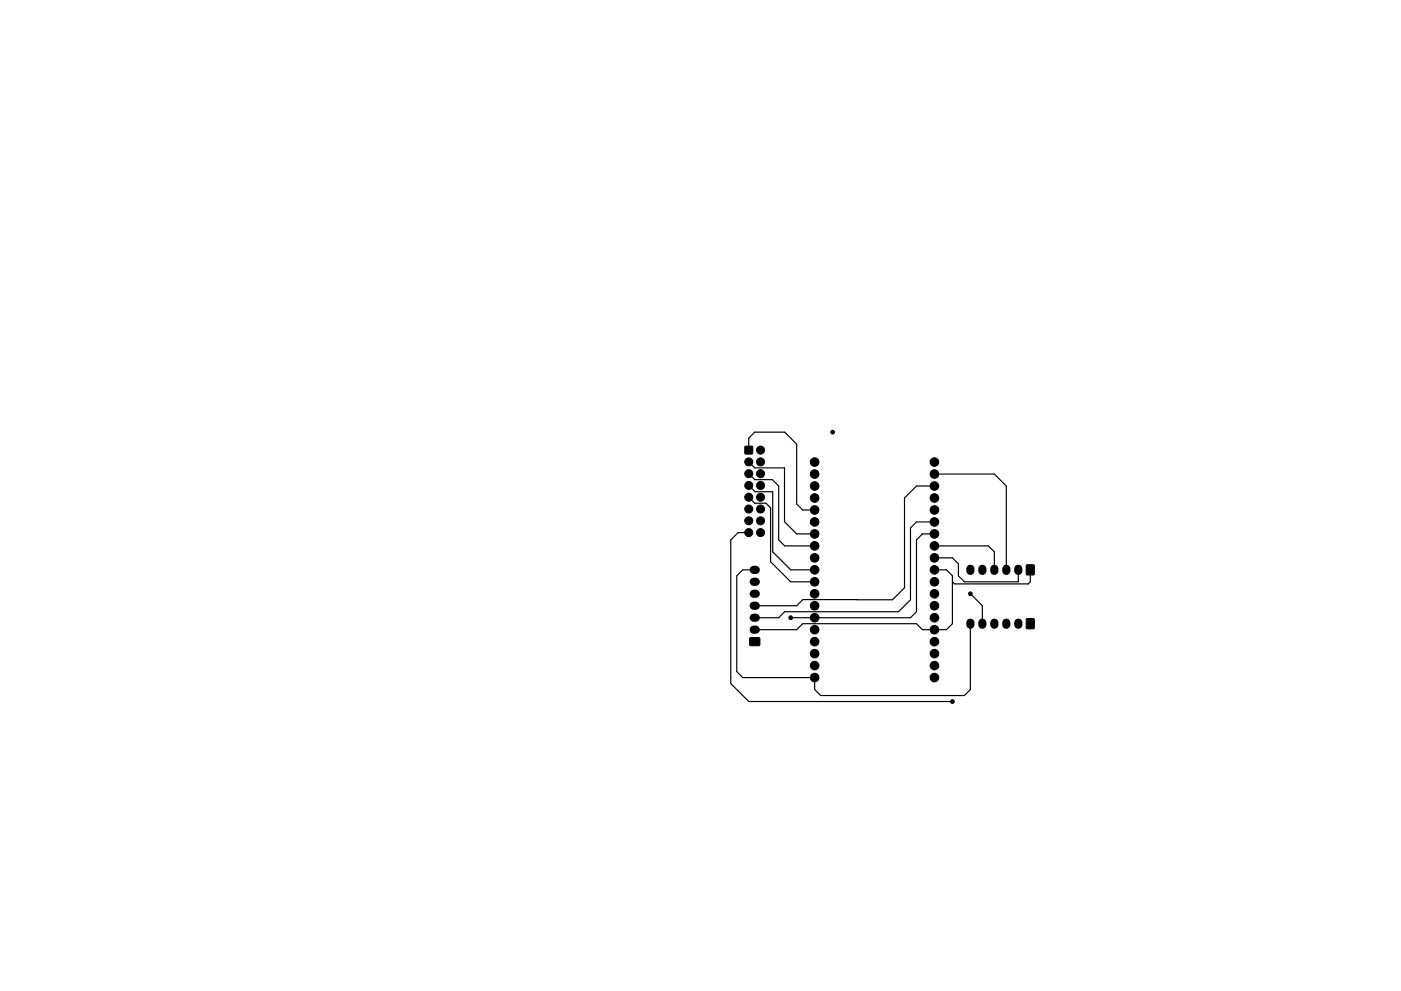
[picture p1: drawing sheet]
<svg xmlns="http://www.w3.org/2000/svg" width="297mm" height="210mm" viewBox="0 0 297 210" stroke-linecap="round" stroke-linejoin="round" font-family="sans-serif">
<g fill="#000" stroke="#000" stroke-width=".21">
<path d="M158 94.7h1.5v1.6h-1.5zM217.6 119.9h1.7l-.1 2h-1.6zM159 135.3h2l.1 1.6-2.1 .1zM217.6 131.3h1.7l-.1 2.1-1.6-.1z"/>
<circle cx="158.8" cy="98" r=".85"/>
<circle cx="161.2" cy="95.5" r=".85"/>
<circle cx="161.2" cy="98" r=".85"/>
<circle cx="172.7" cy="98" r=".91"/>
<circle cx="176.5" cy="91.7" r=".4"/>
<circle cx="198.1" cy="98" r=".91"/>
<circle cx="158.7" cy="100.5" r=".85"/>
<circle cx="158.8" cy="105.5" r=".85"/>
<circle cx="158.8" cy="110.5" r=".85"/>
<circle cx="158.8" cy="103" r=".85"/>
<circle cx="158.8" cy="113" r=".85"/>
<circle cx="158.8" cy="108" r=".85"/>
<circle cx="161.2" cy="100.5" r=".85"/>
<circle cx="161.2" cy="105.5" r=".85"/>
<circle cx="161.2" cy="110.5" r=".85"/>
<circle cx="161.2" cy="113" r=".85"/>
<circle cx="161.2" cy="108" r=".85"/>
<circle cx="161.2" cy="103" r=".85"/>
<circle cx="172.7" cy="110.7" r=".91"/>
<circle cx="172.7" cy="100.6" r=".91"/>
<circle cx="172.7" cy="113.3" r=".91"/>
<circle cx="172.7" cy="115.8" r=".91"/>
<circle cx="172.7" cy="118.4" r=".91"/>
<circle cx="172.7" cy="108.2" r=".91"/>
<circle cx="172.7" cy="105.7" r=".91"/>
<circle cx="172.7" cy="103.1" r=".91"/>
<circle cx="198.1" cy="108.2" r=".91"/>
<circle cx="198.1" cy="118.4" r=".91"/>
<circle cx="198.1" cy="103.1" r=".91"/>
<circle cx="198.1" cy="115.8" r=".91"/>
<circle cx="198.1" cy="105.7" r=".91"/>
<circle cx="198.1" cy="113.3" r=".91"/>
<circle cx="198.1" cy="110.7" r=".91"/>
<circle cx="198.1" cy="100.6" r=".91"/>
<circle cx="167.6" cy="131.1" r=".4"/>
<circle cx="172.7" cy="136.1" r=".91"/>
<circle cx="172.7" cy="131.1" r=".91"/>
<circle cx="172.7" cy="133.6" r=".91"/>
<circle cx="172.7" cy="138.7" r=".91"/>
<circle cx="172.7" cy="128.5" r=".91"/>
<circle cx="172.7" cy="120.9" r=".91"/>
<circle cx="172.7" cy="123.4" r=".91"/>
<circle cx="172.7" cy="126" r=".91"/>
<circle cx="198.1" cy="131.1" r=".91"/>
<circle cx="198.1" cy="138.7" r=".91"/>
<circle cx="198.1" cy="136.1" r=".91"/>
<circle cx="198.1" cy="128.5" r=".91"/>
<circle cx="198.1" cy="133.6" r=".91"/>
<circle cx="198.1" cy="123.4" r=".91"/>
<circle cx="198.1" cy="126" r=".91"/>
<circle cx="198.1" cy="120.9" r=".91"/>
<circle cx="205.7" cy="126" r=".4"/>
<circle cx="172.7" cy="143.8" r=".91"/>
<circle cx="172.7" cy="141.2" r=".91"/>
<circle cx="198.1" cy="143.8" r=".91"/>
<circle cx="198.1" cy="141.2" r=".91"/>
<circle cx="201.9" cy="148.8" r=".4"/>
</g>
<g fill="none" stroke="#000" stroke-width="1.7">
<path d="M159.8 120.9h.4M159.8 123.4h.4M159.8 126h.4M159.8 128.5h.4M159.8 131.1h.4M159.8 133.6h.4M205.7 120.7v.4M205.7 132.1v.5M208.3 120.7v.4M208.3 132.1v.5M210.8 120.7v.4M210.8 132.1v.5"/>
<path d="M213.4 120.7v.4M213.4 132.1v.5M215.9 120.7v.4M215.9 132.1v.5"/>
</g>
<g fill="none" stroke="#000" stroke-width=".25">
<path d="M158.7 98l1.3 1.3h6.3v11.4l2.6 2.6h3.8M158.7 95.5v-2.5l1.3-1.3h6.4l2.5 2.5v12.7l1.3 1.3h2.5M158.7 103l1.4 1.3 3.7 .1v12.7l3.8 3.8h5.1M158.7 113h-2.2l-1.6 1.5v30.5l3.8 3.8h43.2M158.7 105.5l1.3 1.3h2.4l1 .9v11.5l4.2 4.2h5.1M158.7 100.5l1.3 1.3h3.7l1.4 1.3v11.4l1.3 1.3h6.3M198.1 110.7h-3.8l-1.3 1.3v15.2l-2.5 2.6h-24.1l-1.3 1.3h-5.1M198.1 113.3h-2.5l-1.3 1.2v15.3l-1.3 1.3h-25.4M198.1 118.4h3.8l1.3 1.2v2.6l1.3 1.2h11.4v-2.5M198.1 115.8h11.4l1.3 1.3v3.8M198.1 100.6h12.7l2.6 2.5v17.8M198.1 103.1h-3.8l-2.5 2.6v19l-2.6 2.5h-19l-1.3 1.3h-8.9"/>
<path d="M160 120.9h-2.5l-1.3 1.3v20.3l1.3 1.3h15.2v2.5l1.3 1.3h30.5l1.2-1.3v-14M167.6 131.1h.1M198.1 120.9h2.6l1.2 1.3v10.1l-1.2 1.3h-5.1l-1.3-1.3h-24.1l-1.3 1.3h-8.9M205.7 126l2.6 2.5v3.8M218.4 120.9v2.5l-.4 .5h-15.6l-.5-.5M201.9 148.8h.1"/>
</g>
</svg>
